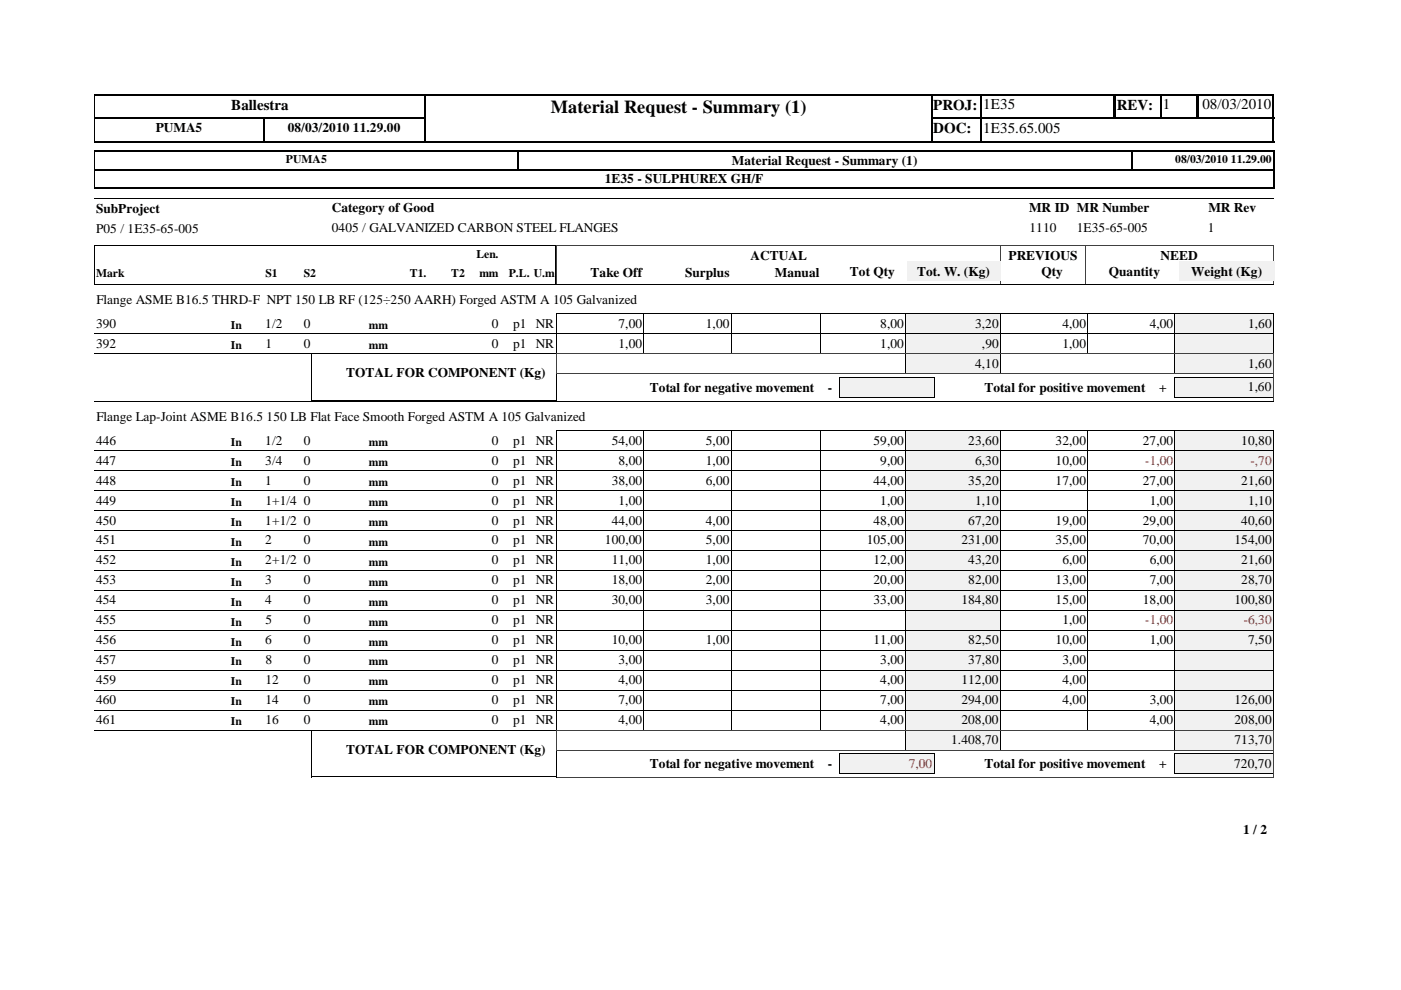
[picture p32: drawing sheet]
<svg xmlns="http://www.w3.org/2000/svg" width="297mm" height="210mm" viewBox="0 0 297 210" stroke-linecap="round" stroke-linejoin="round" font-family="sans-serif">
<defs><g id="words">
<text font-size="3.9" x="116.8" y="23.9">Material Request - Summary (1)</text>
<g font-size="3.2">
<text x="49" y="23.3">Ballestra</text>
<text x="197.9" y="23.3">PROJ:</text>
<text x="208.4" y="23.2">1E35</text>
<text x="236.8" y="23.3">REV:</text>
<text x="246.5" y="23.2">1</text>
<text x="254.9" y="23.2">08/03/2010</text>
<text x="197.9" y="28.3">DOC:</text>
<text x="208.4" y="28.2">1E35.65.005</text>
</g>
<g font-size="2.8">
<text x="33" y="28">PUMA5</text>
<text x="61" y="28">08/03/2010 11.29.00</text>
<text x="155.2" y="34.9">Material Request - Summary (1)</text>
<text x="128.2" y="38.8">1E35 - SULPHUREX GH/F</text>
<text x="20.4" y="45.1">SubProject</text>
<text x="70.4" y="45">Category of Good</text>
<text x="218.2" y="45">MR ID MR Number</text>
<text x="256.2" y="45">MR Rev</text>
<text x="20.4" y="49.3">P05 / 1E35-65-005</text>
<text x="70.4" y="49.2">0405 / GALVANIZED CARBON STEEL FLANGES</text>
<text x="218.3" y="49.2">1110</text>
<text x="228.3" y="49.2">1E35-65-005</text>
<text x="256.1" y="49.2">1</text>
<text x="125.2" y="58.7">Take Off</text>
<text x="145.2" y="58.7">Surplus</text>
<text x="159.1" y="55">ACTUAL</text>
<text x="164.3" y="58.7">Manual</text>
<text x="180.2" y="58.5">Tot Qty</text>
<text x="194.4" y="58.5">Tot. W. (Kg)</text>
<text x="213.8" y="55">PREVIOUS</text>
<text x="220.8" y="58.5">Qty</text>
<text x="235.1" y="58.5">Quantity</text>
<text x="246.1" y="55">NEED</text>
<text x="252.6" y="58.5">Weight (Kg)</text>
<text x="20.4" y="64.6">Flange ASME B16.5 THRD-F NPT 150 LB RF (125÷250 AARH) Forged ASTM A 105 Galvanized</text>
<text x="20.4" y="69.5">390</text>
<text x="56.3" y="69.5">1/2</text>
<text x="64.4" y="69.5">0</text>
<text x="104.3" y="69.5">0</text>
<text x="108.8" y="69.5">p1 NR</text>
<text x="131.1" y="69.5">7,00</text>
<text x="149.6" y="69.5">1,00</text>
<text x="186.6" y="69.5">8,00</text>
<text x="206.8" y="69.5">3,20</text>
<text x="225.3" y="69.5">4,00</text>
<text x="243.8" y="69.5">4,00</text>
<text x="264.6" y="69.5">1,60</text>
<text x="20.4" y="73.7">392</text>
<text x="56.3" y="73.7">1</text>
<text x="64.4" y="73.7">0</text>
<text x="104.3" y="73.7">0</text>
<text x="108.8" y="73.7">p1 NR</text>
<text x="131.1" y="73.7">1,00</text>
<text x="186.6" y="73.7">1,00</text>
<text x="206.8" y="77.9">4,10</text>
<text x="208.2" y="73.7">,90</text>
<text x="225.3" y="73.7">1,00</text>
<text x="264.6" y="77.9">1,60</text>
<text x="73.4" y="80">TOTAL FOR COMPONENT (Kg)</text>
<text x="137.7" y="83">Total for negative movement</text>
<text x="175.5" y="83">-</text>
<text x="208.7" y="83">Total for positive movement</text>
<text x="245.7" y="83">+</text>
<text x="264.5" y="83">1,60</text>
<text x="20.4" y="89.4">Flange Lap-Joint ASME B16.5 150 LB Flat Face Smooth Forged ASTM A 105 Galvanized</text>
<text x="20.4" y="94.3">446</text>
<text x="56.3" y="94.3">1/2</text>
<text x="64.4" y="94.3">0</text>
<text x="104.3" y="94.3">0</text>
<text x="108.8" y="94.3">p1 NR</text>
<text x="129.7" y="94.3">54,00</text>
<text x="149.6" y="94.3">5,00</text>
<text x="185.2" y="94.3">59,00</text>
<text x="205.3" y="94.3">23,60</text>
<text x="223.8" y="94.3">32,00</text>
<text x="242.3" y="94.3">27,00</text>
<text x="263.2" y="94.3">10,80</text>
<text x="20.4" y="98.5">447</text>
<text x="56.3" y="98.5">3/4</text>
<text x="64.4" y="98.5">0</text>
<text x="104.3" y="98.5">0</text>
<text x="108.8" y="98.5">p1 NR</text>
<text x="131.1" y="98.5">8,00</text>
<text x="149.6" y="98.5">1,00</text>
<text x="186.6" y="98.5">9,00</text>
<text x="206.8" y="98.5">6,30</text>
<text x="223.8" y="98.5">10,00</text>
<text x="20.4" y="102.7">448</text>
<text x="20.4" y="107">449</text>
<text x="56.3" y="102.7">1</text>
<text x="56.3" y="107">1+1/4 0</text>
<text x="64.4" y="102.7">0</text>
<text x="104.3" y="102.7">0</text>
<text x="104.3" y="107">0</text>
<text x="108.8" y="102.7">p1 NR</text>
<text x="108.8" y="107">p1 NR</text>
<text x="129.7" y="102.7">38,00</text>
<text x="131.1" y="107">1,00</text>
<text x="149.6" y="102.7">6,00</text>
<text x="185.2" y="102.7">44,00</text>
<text x="186.6" y="107">1,00</text>
<text x="205.3" y="102.7">35,20</text>
<text x="206.8" y="107">1,10</text>
<text x="223.8" y="102.7">17,00</text>
<text x="242.3" y="102.7">27,00</text>
<text x="243.8" y="107">1,00</text>
<text x="263.2" y="102.7">21,60</text>
<text x="264.6" y="107">1,10</text>
<text x="20.4" y="111.2">450</text>
<text x="56.3" y="111.2">1+1/2 0</text>
<text x="104.3" y="111.2">0</text>
<text x="108.8" y="111.2">p1 NR</text>
<text x="129.7" y="111.2">44,00</text>
<text x="149.6" y="111.2">4,00</text>
<text x="185.2" y="111.2">48,00</text>
<text x="205.3" y="111.2">67,20</text>
<text x="223.8" y="111.2">19,00</text>
<text x="242.3" y="111.2">29,00</text>
<text x="263.2" y="111.2">40,60</text>
<text x="20.4" y="115.4">451</text>
<text x="20.4" y="119.7">452</text>
<text x="56.3" y="115.4">2</text>
<text x="56.3" y="119.7">2+1/2 0</text>
<text x="64.4" y="115.4">0</text>
<text x="104.3" y="115.4">0</text>
<text x="104.3" y="119.7">0</text>
<text x="108.8" y="115.4">p1 NR</text>
<text x="108.8" y="119.7">p1 NR</text>
<text x="128.2" y="115.4">100,00</text>
<text x="129.7" y="119.7">11,00</text>
<text x="149.6" y="115.4">5,00</text>
<text x="149.6" y="119.7">1,00</text>
<text x="183.8" y="115.4">105,00</text>
<text x="185.2" y="119.7">12,00</text>
<text x="203.8" y="115.4">231,00</text>
<text x="205.3" y="119.7">43,20</text>
<text x="223.8" y="115.4">35,00</text>
<text x="225.3" y="119.7">6,00</text>
<text x="242.3" y="115.4">70,00</text>
<text x="243.8" y="119.7">6,00</text>
<text x="261.7" y="115.4">154,00</text>
<text x="263.2" y="119.7">21,60</text>
<text x="20.4" y="123.9">453</text>
<text x="56.3" y="123.9">3</text>
<text x="64.4" y="123.9">0</text>
<text x="104.3" y="123.9">0</text>
<text x="108.8" y="123.9">p1 NR</text>
<text x="129.7" y="123.9">18,00</text>
<text x="149.6" y="123.9">2,00</text>
<text x="185.2" y="123.9">20,00</text>
<text x="205.3" y="123.9">82,00</text>
<text x="223.8" y="123.9">13,00</text>
<text x="243.8" y="123.9">7,00</text>
<text x="263.2" y="123.9">28,70</text>
<text x="20.4" y="128.1">454</text>
<text x="56.3" y="128.1">4</text>
<text x="64.4" y="128.1">0</text>
<text x="104.3" y="128.1">0</text>
<text x="108.8" y="128.1">p1 NR</text>
<text x="129.7" y="128.1">30,00</text>
<text x="149.6" y="128.1">3,00</text>
<text x="185.2" y="128.1">33,00</text>
<text x="203.8" y="128.1">184,80</text>
<text x="223.8" y="128.1">15,00</text>
<text x="242.3" y="128.1">18,00</text>
<text x="261.7" y="128.1">100,80</text>
<text x="20.4" y="132.4">455</text>
<text x="20.4" y="136.6">456</text>
<text x="56.3" y="136.6">6</text>
<text x="56.3" y="132.4">5</text>
<text x="64.4" y="136.6">0</text>
<text x="64.4" y="132.4">0</text>
<text x="104.3" y="136.6">0</text>
<text x="104.3" y="132.4">0</text>
<text x="108.8" y="136.6">p1 NR</text>
<text x="108.8" y="132.4">p1 NR</text>
<text x="129.7" y="136.6">10,00</text>
<text x="149.6" y="136.6">1,00</text>
<text x="185.2" y="136.6">11,00</text>
<text x="205.3" y="136.6">82,50</text>
<text x="223.8" y="136.6">10,00</text>
<text x="225.3" y="132.4">1,00</text>
<text x="243.8" y="136.6">1,00</text>
<text x="264.6" y="136.6">7,50</text>
<text x="20.4" y="140.8">457</text>
<text x="56.3" y="140.8">8</text>
<text x="64.4" y="140.8">0</text>
<text x="104.3" y="140.8">0</text>
<text x="108.8" y="140.8">p1 NR</text>
<text x="131.1" y="140.8">3,00</text>
<text x="186.6" y="140.8">3,00</text>
<text x="205.3" y="140.8">37,80</text>
<text x="225.3" y="140.8">3,00</text>
<text x="20.4" y="145.1">459</text>
<text x="20.4" y="149.3">460</text>
<text x="56.3" y="145.1">12</text>
<text x="56.3" y="149.3">14</text>
<text x="64.4" y="145.1">0</text>
<text x="64.4" y="149.3">0</text>
<text x="104.3" y="145.1">0</text>
<text x="104.3" y="149.3">0</text>
<text x="108.8" y="145.1">p1 NR</text>
<text x="108.8" y="149.3">p1 NR</text>
<text x="131.1" y="145.1">4,00</text>
<text x="131.1" y="149.3">7,00</text>
<text x="186.6" y="145.1">4,00</text>
<text x="186.6" y="149.3">7,00</text>
<text x="203.8" y="145.1">112,00</text>
<text x="203.8" y="149.3">294,00</text>
<text x="225.3" y="145.1">4,00</text>
<text x="225.3" y="149.3">4,00</text>
<text x="243.8" y="149.3">3,00</text>
<text x="261.7" y="149.3">126,00</text>
<text x="20.4" y="153.5">461</text>
<text x="56.3" y="153.5">16</text>
<text x="64.4" y="153.5">0</text>
<text x="104.3" y="153.5">0</text>
<text x="108.8" y="153.5">p1 NR</text>
<text x="131.1" y="153.5">4,00</text>
<text x="186.6" y="153.5">4,00</text>
<text x="203.8" y="153.5">208,00</text>
<text x="243.8" y="153.5">4,00</text>
<text x="261.7" y="153.5">208,00</text>
<text x="73.4" y="159.8">TOTAL FOR COMPONENT (Kg)</text>
<text x="201.7" y="157.8">1.408,70</text>
<text x="261.7" y="157.8">713,70</text>
<text x="137.7" y="162.9">Total for negative movement</text>
<text x="175.5" y="162.9">-</text>
<text x="208.7" y="162.9">Total for positive movement</text>
<text x="245.7" y="162.9">+</text>
<text x="261.7" y="162.8">720,70</text>
<text x="263.6" y="176.9">1 / 2</text>
</g>
<g font-size="2.8" fill="#f00">
<text x="242.8" y="98.5">-1,00</text>
<text x="265.1" y="98.5">-,70</text>
<text x="242.8" y="132.4">-1,00</text>
<text x="263.7" y="132.4">-6,30</text>
<text x="192.7" y="162.8">7,00</text>
</g>
<g font-size="2.5">
<text x="60.6" y="34.6">PUMA5</text>
<text x="249.2" y="34.6">08/03/2010 11.29.00</text>
<text x="20.4" y="58.7">Mark</text>
<text x="56.3" y="58.7">S1</text>
<text x="64.4" y="58.7">S2</text>
<text x="86.9" y="58.7">T1.</text>
<text x="95.7" y="58.7">T2</text>
<text x="101" y="54.7">Len.</text>
<text x="101.6" y="58.7">mm</text>
<text x="107.9" y="58.7">P.L. U.m</text>
<text x="49" y="69.7">In</text>
<text x="78.2" y="69.7">mm</text>
<text x="49" y="74">In</text>
<text x="78.2" y="74">mm</text>
<text x="49" y="94.5">In</text>
<text x="78.2" y="94.5">mm</text>
<text x="49" y="98.8">In</text>
<text x="78.2" y="98.8">mm</text>
<text x="49" y="103">In</text>
<text x="49" y="107.2">In</text>
<text x="78.2" y="103">mm</text>
<text x="78.2" y="107.2">mm</text>
<text x="49" y="111.5">In</text>
<text x="78.2" y="111.5">mm</text>
<text x="49" y="115.7">In</text>
<text x="49" y="119.9">In</text>
<text x="78.2" y="115.7">mm</text>
<text x="78.2" y="119.9">mm</text>
<text x="49" y="124.2">In</text>
<text x="78.2" y="124.2">mm</text>
<text x="49" y="128.4">In</text>
<text x="78.2" y="128.4">mm</text>
<text x="49" y="132.6">In</text>
<text x="49" y="136.9">In</text>
<text x="78.2" y="132.6">mm</text>
<text x="78.2" y="136.9">mm</text>
<text x="49" y="141.1">In</text>
<text x="78.2" y="141.1">mm</text>
<text x="49" y="145.3">In</text>
<text x="49" y="149.6">In</text>
<text x="78.2" y="145.3">mm</text>
<text x="78.2" y="149.6">mm</text>
<text x="49" y="153.8">In</text>
<text x="78.2" y="153.8">mm</text>
</g>
</g></defs>
<path d="M90.2 20v5.2M197.4 20v10.2M208 20v10.2M236.3 20v5.2M246.1 20v5.2M253.8 20v5.2M254 20v5.2M270 20v10.2M20 25.1h70.3M20 25h70.3M55.9 24.9v5.3M197.2 25.1h73" fill="none" stroke="#000" stroke-width=".34"/>
<path d="M236.3 20v5.2M90.1 24.9v5.3" fill="none" stroke="#000" stroke-width=".38"/>
<path d="M20 30.1h70.3M20 20.1h70.3M197.2 30.1h10.9M197.2 20.1h73" fill="none" stroke="#000" stroke-width=".25"/>
<path d="M20.1 20v10.2" fill="none" stroke="#000" stroke-width=".21"/>
<path d="M207.8 30h62.4" fill="none" stroke="#000" stroke-width=".3"/>
<path d="M90.3 20.2h107.1v9.7h-107.1z" fill="#fff"/>
<path d="M20 35.9h250.3M20 39.9h250.3M90 20.1h107.7M270.1 31.9v4.2" fill="none" stroke="#000" stroke-width=".25"/>
<path d="M197.5 20v10.2M109.9 31.9v4.2" fill="none" stroke="#000" stroke-width=".34"/>
<path d="M20 32.1h250.3M90 30h107.7M270.1 35.9v4.1" fill="none" stroke="#000" stroke-width=".3"/>
<path d="M90.1 20v10.2M239.9 31.9v4.2" fill="none" stroke="#000" stroke-width=".38"/>
<path d="M20 36h250.3M20.1 31.9v8.1M20 42h250M20 52h97.9v8.3h-97.9z" fill="none" stroke="#000" stroke-width=".21"/>
<path d="M212.1 51.9v8.4M212.2 51.9v8.4M230.1 51.9v8.4M270 51.9v8.4M270 52h-152v8.3h152" fill="none" stroke="#404040" stroke-width=".21"/>
<path d="M99.6 56h6.4v3.7h-6.4z" fill="#fff"/>
<g fill="#f1f1f1">
<path d="M192.3 55.4h19.8v4.2h-19.8z"/>
<path d="M250 55.4h20.2v4.2h-20.2z"/>
</g>
<path d="M20 60.3h250M20 70.7h172.1M118 70.7v-4.2h74.1l-.1 4.2M136.5 66.5v4.2M155 66.5v4.2M174 66.5v4.2M212.1 66.5h37v4.2M212.1 70.7h37M212.1 66.5v4.2M230.6 66.5v4.2" fill="none" stroke="#000" stroke-width=".21"/>
<path d="M192.1 66.5h20v4.2h-20z" fill="#f1f1f1"/>
<path d="M192 70.7h20.1M192 70.7v-4.2h20.1v4.2" fill="none" stroke="#000" stroke-width=".21"/>
<path d="M249.1 66.5h20.9v4.2h-20.9z" fill="#f1f1f1"/>
<path d="M20 75h172l.1-4.3h-74.1v4.3M136.5 70.7v4.3M155 70.7v4.3M174 70.7v4.3M212.1 70.7h57.9M212.1 70.7v4.3M230.6 70.7v4.3M249.1 66.5h20.9M249.1 66.5v8.5h-37M270 66.5v4.2" fill="none" stroke="#000" stroke-width=".21"/>
<path d="M192.1 70.7h20v4.2h-20z" fill="#f1f1f1"/>
<path d="M192 70.7h20.1v4.3h-20.1z" fill="none" stroke="#000" stroke-width=".21"/>
<path d="M249.1 70.7h20.9v4.2h-20.9z" fill="#f1f1f1"/>
<path d="M249.1 70.7h20.9M249.1 75h20.9M249.1 70.7v4.3M270 70.7v4.3" fill="none" stroke="#000" stroke-width=".21"/>
<path d="M192.1 74.9h20v4.3h-20z" fill="#f1f1f1"/>
<path d="M192 75h20.1v4.2h-20.1z" fill="none" stroke="#000" stroke-width=".21"/>
<path d="M249.1 74.9h20.9v4.3h-20.9z" fill="#f1f1f1"/>
<path d="M249.1 75h20.9M249.1 79.2h20.9M249.1 74.9v4.3M270 74.9v4.3" fill="none" stroke="#000" stroke-width=".21"/>
<path d="M249.1 80h20.8v4.2h-20.8z" fill="#f1f1f1"/>
<path d="M249 84.2h21M249.1 84.2l-.1-4.3h21l-.1 4.3" fill="none" stroke="#000" stroke-width=".21"/>
<path d="M178 80h20v4.2h-20z" fill="#f1f1f1"/>
<g fill="none" stroke="#000" stroke-width=".21">
<path d="M66 75h52.1l-.1 9.9h-52zM20 85.1h250M20 95.5h172.1M118 95.5v-4.2h74.1l-.1 4.2M136.5 91.3v4.2M155 91.3v4.2M174 91.3v4.2M177.9 84.2h20.2M177.9 84.2v-4.3h20.2v4.3M212.1 91.3h37v4.2M212.1 95.5h37M212.1 91.3v4.2"/>
<path d="M230.6 91.3v4.2"/>
</g>
<path d="M118 75h152.1M118 75v4.3h152.1M118 79.2v5.8M270.1 75v4.3M270.1 79.2v5.8M118 85h152.1" fill="none" stroke="#404040" stroke-width=".21"/>
<path d="M192.1 91.3h20v4.2h-20z" fill="#f1f1f1"/>
<path d="M192 95.5h20.1M192 95.5v-4.2h20.1v4.2" fill="none" stroke="#000" stroke-width=".21"/>
<path d="M249.1 91.3h20.9v4.2h-20.9z" fill="#f1f1f1"/>
<path d="M20 99.8h172l.1-4.3h-74.1v4.3M136.5 95.5v4.3M155 95.5v4.3M174 95.5v4.3M212.1 95.5h57.9M212.1 95.5v4.3M230.6 95.5v4.3M249.1 91.3h20.9M249.1 91.3v8.5h-37M270 91.3v4.2" fill="none" stroke="#000" stroke-width=".21"/>
<path d="M192.1 95.5h20v4.2h-20z" fill="#f1f1f1"/>
<path d="M192 95.5h20.1v4.3h-20.1z" fill="none" stroke="#000" stroke-width=".21"/>
<path d="M249.1 95.5h20.9v4.2h-20.9z" fill="#f1f1f1"/>
<path d="M136.5 99.7v4.3M155 99.7v4.3M174 99.7v4.3M212.1 99.8h57.9M212.1 99.7v4.3M230.6 99.7v4.3M249.1 95.5h20.9M249.1 95.5v8.5h-37M270 95.5v4.3M20 104h172l.1-4.2h-74.1v4.2" fill="none" stroke="#000" stroke-width=".21"/>
<path d="M192.1 99.7h20v4.3h-20z" fill="#f1f1f1"/>
<path d="M192 99.8h20.1v4.2h-20.1z" fill="none" stroke="#000" stroke-width=".21"/>
<path d="M249.1 99.7h20.9v4.3h-20.9z" fill="#f1f1f1"/>
<path d="M249.1 99.8h20.9M249.1 99.7v8.5h-37M270 99.7v4.3M20 108.2h172l.1-4.2h-74.1v4.2M136.5 104v4.2M155 104v4.2M174 104v4.2M212.1 104h57.9M212.1 104v4.2M230.6 104v4.2" fill="none" stroke="#000" stroke-width=".21"/>
<path d="M192.1 104h20v4.2h-20z" fill="#f1f1f1"/>
<path d="M192 104h20.1v4.2h-20.1z" fill="none" stroke="#000" stroke-width=".21"/>
<path d="M249.1 104h20.9v4.2h-20.9z" fill="#f1f1f1"/>
<path d="M118 108.2h74.1M118 108.2v4.3M136.5 108.2v4.3M155 108.2v4.3M174 108.2v4.3M192 108.2l.1 4.3h-172.1M212.1 108.2h57.9M212.1 108.2v4.3M230.6 108.2v4.3M249.1 104h20.9M249.1 104v8.5h-37M270 104v4.2" fill="none" stroke="#000" stroke-width=".21"/>
<path d="M192.1 108.2h20v4.2h-20z" fill="#f1f1f1"/>
<path d="M192 108.2h20.1M192 108.2v4.3h20.1v-4.3" fill="none" stroke="#000" stroke-width=".21"/>
<path d="M249.1 108.2h20.9v4.2h-20.9z" fill="#f1f1f1"/>
<path d="M118 112.5h74.1M118 112.4v4.3M136.5 112.4v4.3M155 112.4v4.3M174 112.4v4.3M192 112.4l.1 4.3h-172.1M212.1 112.5h57.9M212.1 112.4v4.3M230.6 112.4v4.3M249.1 108.2h20.9M249.1 108.2v8.5h-37M270 108.2v4.3" fill="none" stroke="#000" stroke-width=".21"/>
<path d="M192.1 112.4h20v4.3h-20z" fill="#f1f1f1"/>
<path d="M192 112.5h20.1M192 112.4v4.3h20.1v-4.3" fill="none" stroke="#000" stroke-width=".21"/>
<path d="M249.1 112.4h20.9v4.3h-20.9z" fill="#f1f1f1"/>
<g fill="none" stroke="#000" stroke-width=".21">
<path d="M118 116.7h74.1M118 116.7v4.2M136.5 116.7v4.2M155 116.7v4.2M174 116.7v4.2M192 116.7v4.2M212.1 116.7h57.9M212.1 116.7v4.2M230.6 116.7v4.2M249.1 112.5h20.9M249.1 112.4v8.5M270 112.4v4.3"/>
<path d="M20 120.9h172.1M212.1 120.9h37"/>
</g>
<path d="M192.1 116.7h20v4.2h-20z" fill="#f1f1f1"/>
<path d="M192 116.7h20.1M192 116.7v4.2M212.1 116.7v4.2M192 120.9h20.1" fill="none" stroke="#000" stroke-width=".21"/>
<path d="M249.1 116.7h20.9v4.2h-20.9z" fill="#f1f1f1"/>
<path d="M249.1 116.7h20.9M249.1 116.7v8.5M270 116.7v4.2M20 125.2h172.1M118 125.2v-4.3h74.1l-.1 4.3M136.5 120.9v4.3M155 120.9v4.3M174 120.9v4.3M212.1 120.9h57.9M212.1 125.2h37M212.1 120.9v4.3M230.6 120.9v4.3" fill="none" stroke="#000" stroke-width=".21"/>
<path d="M192.1 120.9h20v4.2h-20z" fill="#f1f1f1"/>
<path d="M192 125.2h20.1M192 125.2v-4.3h20.1v4.3" fill="none" stroke="#000" stroke-width=".21"/>
<path d="M249.1 120.9h20.9v4.2h-20.9z" fill="#f1f1f1"/>
<path d="M20 129.4h172.1M118 129.4v-4.2h74.1l-.1 4.2M136.5 125.1v4.3M155 125.1v4.3M174 125.1v4.3M212.1 125.2h57.9M212.1 129.4h37M212.1 125.1v4.3M230.6 125.1v4.3M249.1 120.9h20.9M249.1 120.9v8.5M270 120.9v4.3" fill="none" stroke="#000" stroke-width=".21"/>
<path d="M192.1 125.1h20v4.3h-20z" fill="#f1f1f1"/>
<path d="M192 129.4h20.1M192 129.4v-4.2h20.1v4.2" fill="none" stroke="#000" stroke-width=".21"/>
<path d="M249.1 125.1h20.9v4.3h-20.9z" fill="#f1f1f1"/>
<path d="M20 133.6h172l.1-4.2h-74.1v4.2M136.5 129.4v4.2M155 129.4v4.2M174 129.4v4.2M212.1 129.4h57.9M212.1 129.4v4.2M230.6 129.4v4.2M249.1 125.2h20.9M249.1 125.1v8.5h-37M270 125.1v4.3" fill="none" stroke="#000" stroke-width=".21"/>
<path d="M192.1 129.4h20v4.2h-20z" fill="#f1f1f1"/>
<path d="M192 129.4h20.1v4.2h-20.1z" fill="none" stroke="#000" stroke-width=".21"/>
<path d="M249.1 129.4h20.9v4.2h-20.9z" fill="#f1f1f1"/>
<path d="M20 137.9h172l.1-4.3h-74.1v4.3M136.5 133.6v4.3M155 133.6v4.3M174 133.6v4.3M212.1 133.6h57.9M212.1 133.6v4.3M230.6 133.6v4.3M249.1 129.4h20.9M249.1 129.4v8.5h-37M270 129.4v4.2" fill="none" stroke="#000" stroke-width=".21"/>
<path d="M192.1 133.6h20v4.2h-20z" fill="#f1f1f1"/>
<path d="M192 133.6h20.1v4.3h-20.1z" fill="none" stroke="#000" stroke-width=".21"/>
<path d="M249.1 133.6h20.9v4.2h-20.9z" fill="#f1f1f1"/>
<path d="M118 137.9h74.1M118 137.8v4.3M136.5 137.8v4.3M155 137.8v4.3M174 137.8v4.3M192 137.8l.1 4.3h-172.1M212.1 137.9h57.9M212.1 137.8v4.3M230.6 137.8v4.3M249.1 133.6h20.9M249.1 133.6v8.5h-37M270 133.6v4.3" fill="none" stroke="#000" stroke-width=".21"/>
<path d="M192.1 137.8h20v4.3h-20z" fill="#f1f1f1"/>
<path d="M192 137.9h20.1M192 137.8v4.3h20.1v-4.3" fill="none" stroke="#000" stroke-width=".21"/>
<path d="M249.1 137.8h20.9v4.3h-20.9z" fill="#f1f1f1"/>
<path d="M249.1 137.9h20.9M249.1 137.8v8.5h-37M270 137.8v4.3M118 142.1h74.1M118 142.1v4.2M136.5 142.1v4.2M155 142.1v4.2M174 142.1v4.2M192 142.1l.1 4.2h-172.1M212.1 142.1h57.9M212.1 142.1v4.2M230.6 142.1v4.2" fill="none" stroke="#000" stroke-width=".21"/>
<path d="M192.1 142.1h20v4.2h-20z" fill="#f1f1f1"/>
<path d="M192 142.1h20.1M192 142.1v4.2h20.1v-4.2" fill="none" stroke="#000" stroke-width=".21"/>
<path d="M249.1 142.1h20.9v4.2h-20.9z" fill="#f1f1f1"/>
<g fill="none" stroke="#000" stroke-width=".21">
<path d="M20 150.6h172.1M118 146.3h74.1M118 146.3v4.3M136.5 146.3v4.3M155 146.3v4.3M174 146.3v4.3M192 146.3v4.3M212.1 146.3h57.9M212.1 150.6h37M212.1 146.3v4.3M230.6 146.3v4.3M249.1 142.1h20.9"/>
<path d="M249.1 142.1v8.5M270 142.1v4.2"/>
</g>
<path d="M192.1 146.3h20v4.2h-20z" fill="#f1f1f1"/>
<path d="M192 146.3h20.1M192 150.6h20.1M192 146.3v4.3M212.1 146.3v4.3" fill="none" stroke="#000" stroke-width=".21"/>
<path d="M249.1 146.3h20.9v4.2h-20.9z" fill="#f1f1f1"/>
<path d="M20 154.8h172.1M118 154.8v-4.2h74.1l-.1 4.2M136.5 150.5v4.3M155 150.5v4.3M174 150.5v4.3M212.1 150.6h57.9M212.1 154.8h37M212.1 150.5v4.3M230.6 150.5v4.3M249.1 146.3h20.9M249.1 146.3v8.5M270 146.3v4.3" fill="none" stroke="#000" stroke-width=".21"/>
<path d="M192.1 150.5h20v4.3h-20z" fill="#f1f1f1"/>
<path d="M192 154.8h20.1M192 154.8v-4.2h20.1v4.2" fill="none" stroke="#000" stroke-width=".21"/>
<path d="M249.1 150.5h20.9v4.3h-20.9z" fill="#f1f1f1"/>
<path d="M249.1 150.6h20.9M249.1 154.8h20.9M249.1 150.5v4.3M270 150.5v4.3" fill="none" stroke="#000" stroke-width=".21"/>
<path d="M192.1 154.8h20v4.2h-20z" fill="#f1f1f1"/>
<path d="M192 159h20.1M192 159v-4.2h20.1v4.2" fill="none" stroke="#000" stroke-width=".21"/>
<path d="M249.1 154.8h20.9v4.2h-20.9z" fill="#f1f1f1"/>
<path d="M249.1 154.8h20.9M249.1 159h20.9M249.1 154.8v4.2M270 154.8v4.2" fill="none" stroke="#000" stroke-width=".21"/>
<path d="M249.1 159.8h20.8v4.2h-20.8z" fill="#f1f1f1"/>
<path d="M249 159.8h21M249.1 159.8v4.2M269.9 159.8v4.2M249 164h21" fill="none" stroke="#000" stroke-width=".21"/>
<path d="M178 159.8h20v4.2h-20z" fill="#f1f1f1"/>
<path d="M66 154.8h52.1l-.1 10-52-.1zM177.9 159.8h20.2M177.9 159.8v4.2M198.1 159.8v4.2M177.9 164h20.2" fill="none" stroke="#000" stroke-width=".21"/>
<path d="M118 159.1v5.8M270.1 159.1v5.8M270.1 159.1h-152.1v-4.2h152.1v4.2M118 164.9h152.1" fill="none" stroke="#404040" stroke-width=".21"/>
<use href="#words"/>
</svg>
